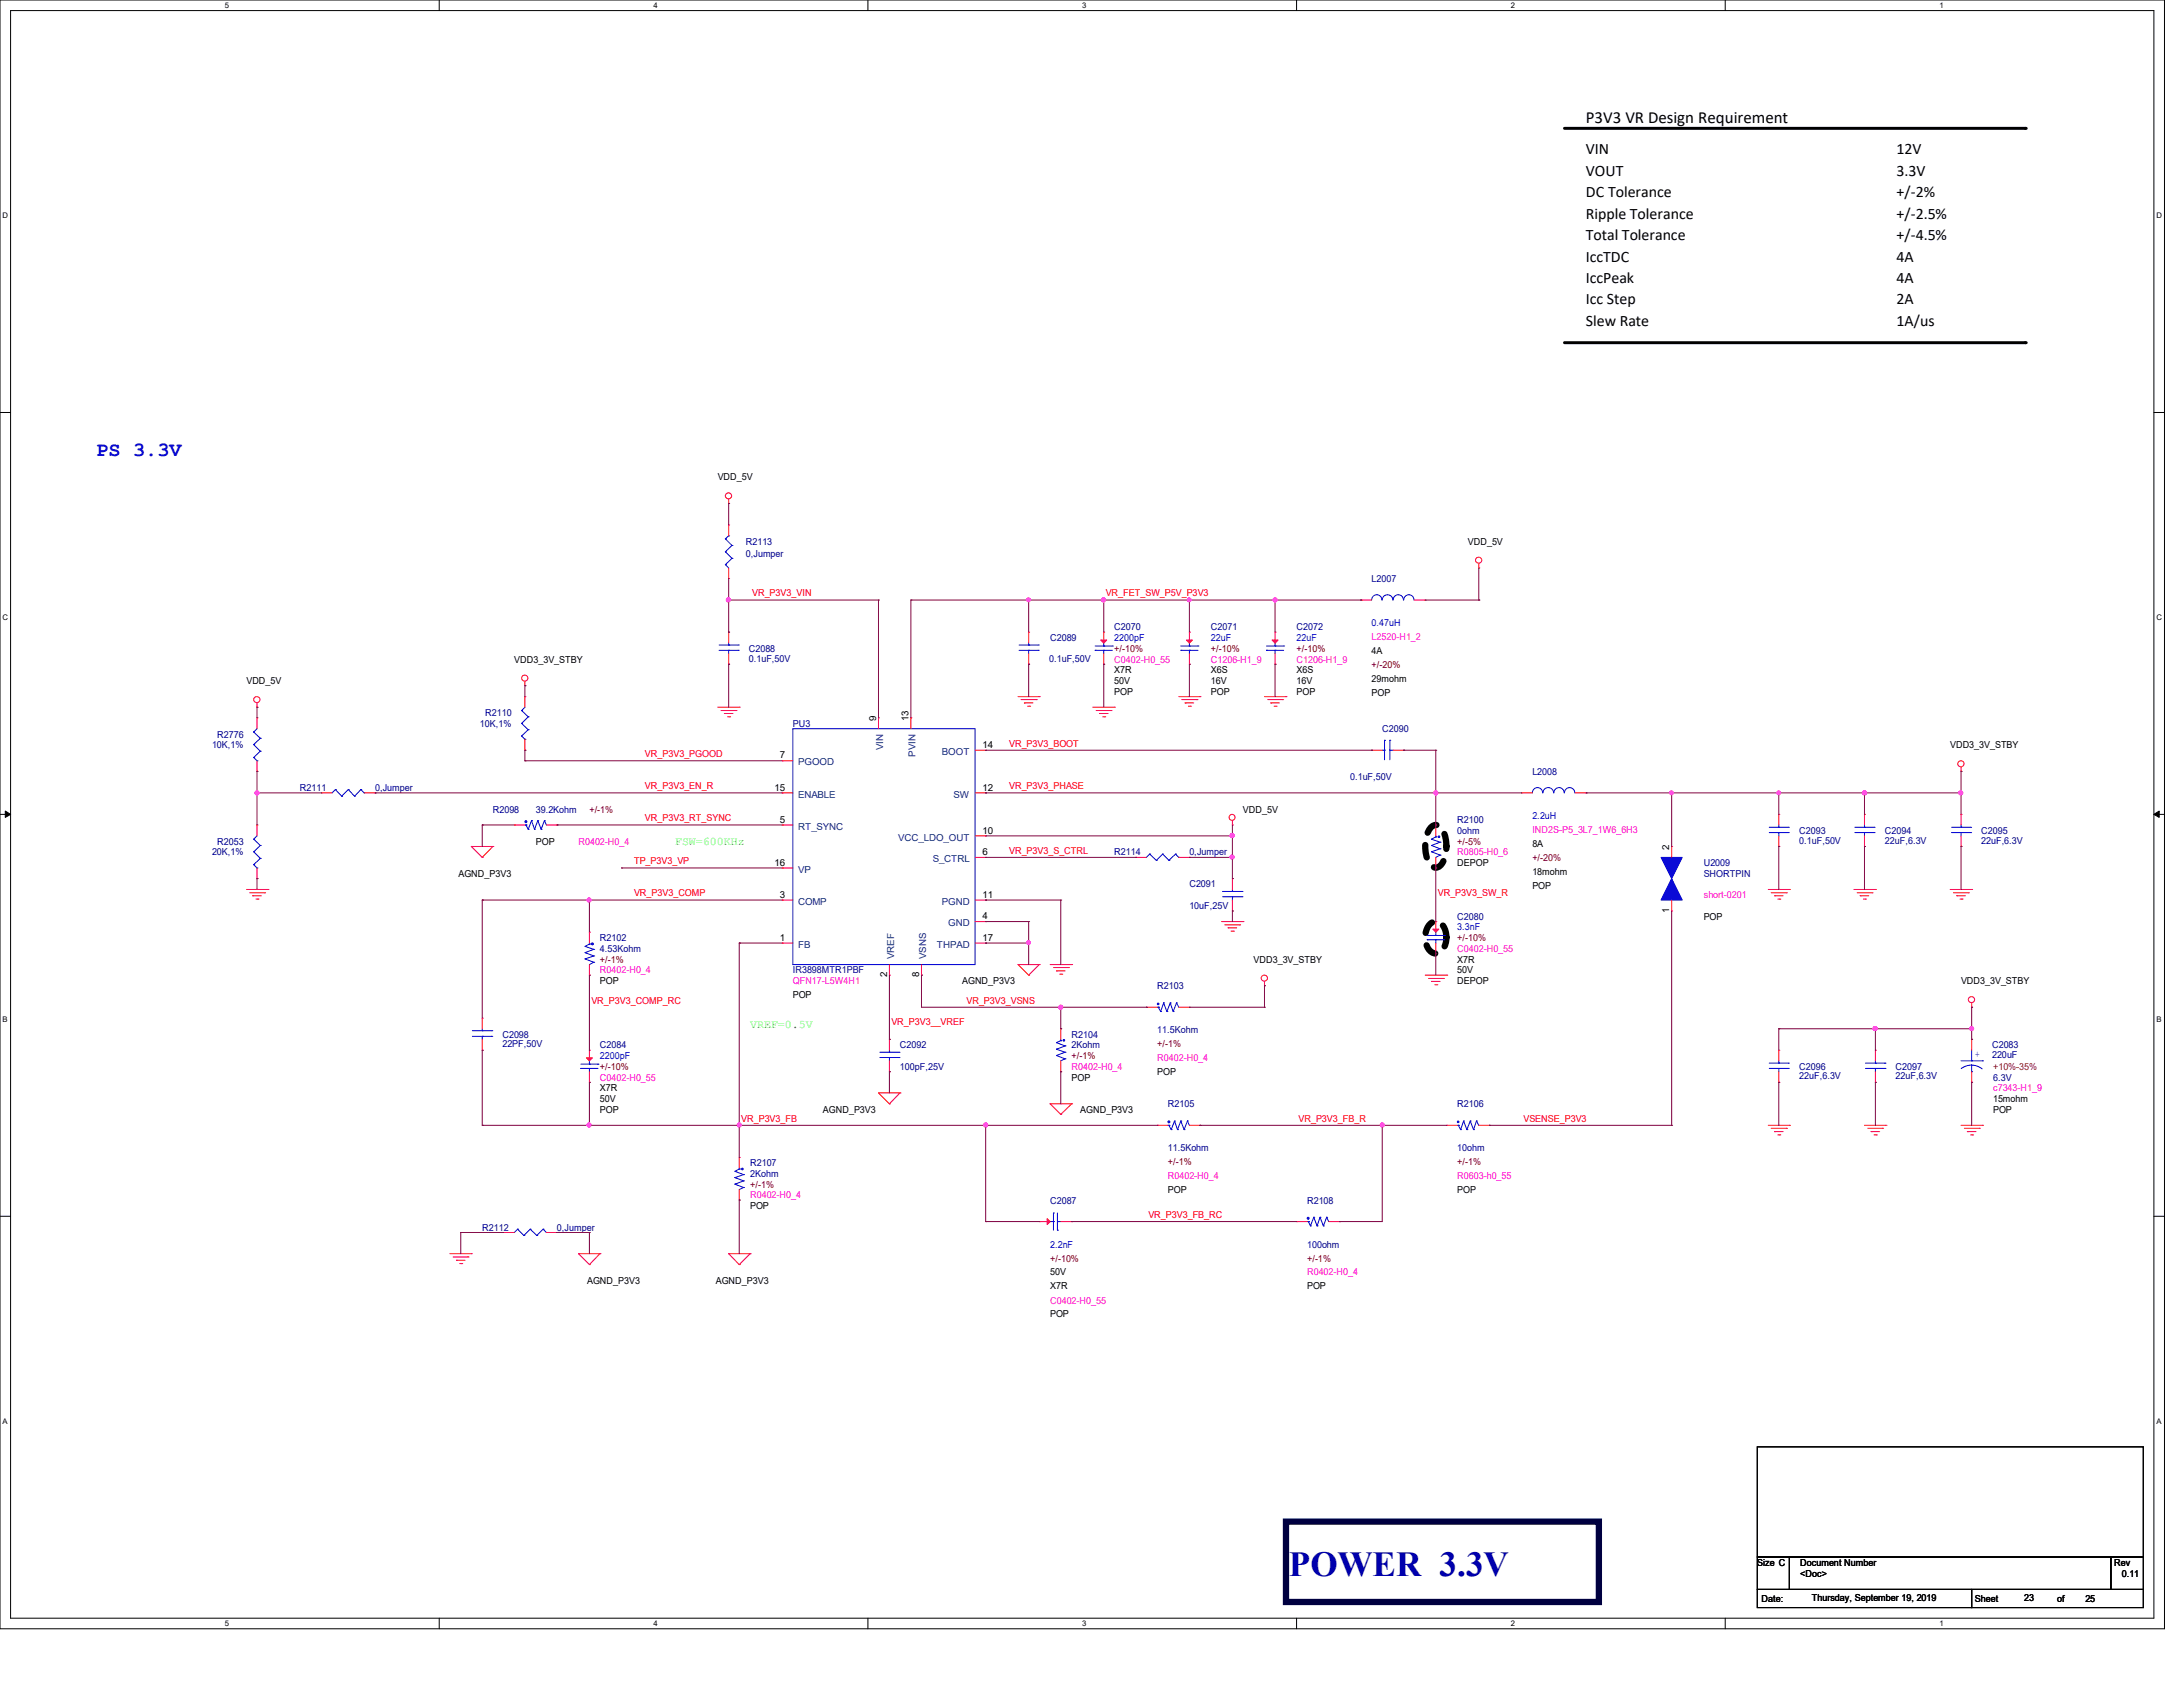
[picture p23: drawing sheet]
<svg xmlns="http://www.w3.org/2000/svg" width="279mm" height="216mm" viewBox="0 0 279 216" stroke-linecap="round" stroke-linejoin="round" font-family="sans-serif">
<defs><g id="words">
<text font-size="4.5" fill="#000080" x="165" y="201.7">POWER 3.3V</text>
<text font-size="2.6" fill="#00f" x="12.3" y="58.3">PS 3.3V</text>
<text font-size="2.2" x="203" y="15.8">P3V3 VR Design Requirement</text>
<g font-size="2">
<text x="203" y="19.8">VIN</text>
<text x="203" y="22.5">VOUT</text>
<text x="242.7" y="22.5">3.3V</text>
<text x="242.7" y="19.8">12V</text>
<text x="203" y="28">Ripple Tolerance</text>
<text x="203" y="25.2">DC Tolerance</text>
<text x="242.7" y="28">+/-2.5%</text>
<text x="242.7" y="25.2">+/-2%</text>
<text x="203" y="30.7">Total Tolerance</text>
<text x="203" y="33.5">IccTDC</text>
<text x="242.7" y="33.5">4A</text>
<text x="242.7" y="30.7">+/-4.5%</text>
<text x="203" y="38.9">Icc Step</text>
<text x="203" y="41.7">Slew Rate</text>
<text x="203" y="36.2">IccPeak</text>
<text x="242.7" y="36.2">4A</text>
<text x="242.7" y="41.7">1A/us</text>
<text x="242.7" y="38.9">2A</text>
</g>
<g font-size="1.5" fill="#0f0">
<text x="86.4" y="108.2">FSW=600KHz</text>
<text x="96" y="131.5">VREF=0.5V</text>
</g>
<g font-size="1.2">
<text x="91.9" y="61.5">VDD_5V</text>
<text x="187.9" y="69.7">VDD_5V</text>
<text x="175.6" y="83.7">4A</text>
<text x="31.5" y="87.5">VDD_5V</text>
<text x="65.8" y="84.8">VDD3_3V_STBY</text>
<text x="142.6" y="87.5">50V</text>
<text x="142.6" y="86.1">X7R</text>
<text x="142.6" y="88.9">POP</text>
<text x="155" y="87.5">16V</text>
<text x="155" y="86.1">X6S</text>
<text x="155" y="88.9">POP</text>
<text x="165.9" y="87.5">16V</text>
<text x="165.9" y="86.1">X6S</text>
<text x="165.9" y="88.9">POP</text>
<text x="175.6" y="87.2">29mohm</text>
<text x="175.6" y="89">POP</text>
<text x="112.1" y="92.3" transform="rotate(-90 112.1 92.3)">9</text>
<text x="116.3" y="92.3" transform="rotate(-90 116.3 92.3)">13</text>
<text x="125.8" y="95.7">14</text>
<text x="249.6" y="95.8">VDD3_3V_STBY</text>
<text x="99.1" y="101.2">15</text>
<text x="99.8" y="97.1">7</text>
<text x="125.8" y="101.2">12</text>
<text x="99.8" y="105.3">5</text>
<text x="125.8" y="106.7">10</text>
<text x="159.1" y="104">VDD_5V</text>
<text x="58.7" y="112.2">AGND_P3V3</text>
<text x="68.6" y="108.1">POP</text>
<text x="99.1" y="110.8">16</text>
<text x="125.8" y="109.4">6</text>
<text x="186.5" y="110.9">DEPOP</text>
<text x="196.1" y="108.4">8A</text>
<text x="196.1" y="112">18mohm</text>
<text x="196.1" y="113.7">POP</text>
<text x="213.7" y="108.7" transform="rotate(-90 213.7 108.7)">2</text>
<text x="99.8" y="114.9">3</text>
<text x="125.8" y="117.6">4</text>
<text x="125.8" y="114.9">11</text>
<text x="213.7" y="116.8" transform="rotate(-90 213.7 116.8)">1</text>
<text x="218.1" y="117.7">POP</text>
<text x="76.8" y="125.9">POP</text>
<text x="99.8" y="120.4">1</text>
<text x="113.5" y="125.1" transform="rotate(-90 113.5 125.1)">2</text>
<text x="117.6" y="125.1" transform="rotate(-90 117.6 125.1)">8</text>
<text x="123.1" y="125.9">AGND_P3V3</text>
<text x="125.8" y="120.4">17</text>
<text x="160.4" y="123.2">VDD3_3V_STBY</text>
<text x="186.5" y="124.6">50V</text>
<text x="186.5" y="123.2">X7R</text>
<text x="186.5" y="125.9">DEPOP</text>
<text x="251" y="125.9">VDD3_3V_STBY</text>
<text x="101.5" y="127.7">POP</text>
<text x="148.1" y="137.6">POP</text>
<text x="76.8" y="141">50V</text>
<text x="76.8" y="139.7">X7R</text>
<text x="76.8" y="142.4">POP</text>
<text x="105.3" y="142.4">AGND_P3V3</text>
<text x="137.2" y="138.3">POP</text>
<text x="138.3" y="142.4">AGND_P3V3</text>
<text x="255.1" y="141">15mohm</text>
<text x="255.1" y="142.4">POP</text>
<text x="96" y="154.7">POP</text>
<text x="149.5" y="152.7">POP</text>
<text x="186.5" y="152.7">POP</text>
<text x="75.1" y="164.3">AGND_P3V3</text>
<text x="91.6" y="164.3">AGND_P3V3</text>
<text x="134.4" y="163.2">50V</text>
<text x="134.4" y="165">X7R</text>
<text x="167.3" y="165">POP</text>
<text x="134.4" y="168.6">POP</text>
<text x="224.9" y="200.4">Size C</text>
<text x="230.4" y="200.4">Document Number</text>
<text x="230.4" y="201.8">&lt;Doc&gt;</text>
<text x="270.6" y="200.4">Rev</text>
<text x="271.6" y="201.8">0.11</text>
<text x="225.5" y="205.1">Date:</text>
<text x="231.9" y="204.9">Thursday, September 19, 2019</text>
<text x="252.8" y="205.1">Sheet</text>
<text x="259.1" y="204.9">23</text>
<text x="263.3" y="205.1">of</text>
<text x="266.9" y="205.1">25</text>
</g>
<g font-size="1.2" fill="#000080">
<text x="95.5" y="69.7">R2113</text>
<text x="95.5" y="71.3">0,Jumper</text>
<text x="175.6" y="74.5">L2007</text>
<text x="95.8" y="83.4">C2088</text>
<text x="134.4" y="82">C2089</text>
<text x="142.6" y="80.7">C2070</text>
<text x="155" y="80.7">C2071</text>
<text x="165.9" y="80.7">C2072</text>
<text x="95.8" y="84.7">0.1uF,50V</text>
<text x="134.3" y="84.7">0.1uF,50V</text>
<text x="27.1" y="95.8">10K,1%</text>
<text x="27.8" y="94.4">R2776</text>
<text x="61.4" y="93">10K,1%</text>
<text x="62.1" y="91.7">R2110</text>
<text x="101.5" y="93">PU3</text>
<text x="176.9" y="93.7">C2090</text>
<text x="38.4" y="101.3">R2111</text>
<text x="48" y="101.3">0,Jumper</text>
<text x="172.8" y="99.9">0.1uF,50V</text>
<text x="196.1" y="99.2">L2008</text>
<text x="63.1" y="104">R2098</text>
<text x="68.6" y="104">39.2Kohm</text>
<text x="186.5" y="105.4">R2100</text>
<text x="186.5" y="106.7">0ohm</text>
<text x="230.3" y="106.7">C2093</text>
<text x="230.3" y="108">0.1uF,50V</text>
<text x="241.3" y="106.7">C2094</text>
<text x="241.3" y="108">22uF,6.3V</text>
<text x="253.6" y="106.7">C2095</text>
<text x="253.6" y="108">22uF,6.3V</text>
<text x="27.1" y="109.5">20K,1%</text>
<text x="27.8" y="108.1">R2053</text>
<text x="142.6" y="109.5">R2114</text>
<text x="152.2" y="113.6">C2091</text>
<text x="152.2" y="109.5">0,Jumper</text>
<text x="218.1" y="110.9">U2009</text>
<text x="218.1" y="112.2">SHORTPIN</text>
<text x="152.2" y="116.3">10uF,25V</text>
<text x="186.5" y="117.7">C2080</text>
<text x="76.8" y="120.4">R2102</text>
<text x="76.8" y="121.8">4.53Kohm</text>
<text x="101.5" y="124.6">IR3898MTR1PBF</text>
<text x="148.1" y="126.6">R2103</text>
<text x="64.3" y="132.8">C2098</text>
<text x="64.3" y="134">22PF,50V</text>
<text x="76.8" y="134.2">C2084</text>
<text x="115.2" y="134.2">C2092</text>
<text x="115.2" y="136.9">100pF,25V</text>
<text x="137.2" y="132.8">R2104</text>
<text x="137.2" y="134.2">2Kohm</text>
<text x="148.1" y="132.2">11.5Kohm</text>
<text x="230.3" y="136.9">C2096</text>
<text x="242.6" y="136.9">C2097</text>
<text x="255" y="134.2">C2083</text>
<text x="255" y="135.4">220uF</text>
<text x="149.5" y="141.7">R2105</text>
<text x="186.5" y="141.7">R2106</text>
<text x="230.3" y="138.1">22uF,6.3V</text>
<text x="242.6" y="138.1">22uF,6.3V</text>
<text x="255.1" y="138.3">6.3V</text>
<text x="96" y="149.3">R2107</text>
<text x="149.5" y="147.3">11.5Kohm</text>
<text x="186.5" y="147.3">10ohm</text>
<text x="96" y="150.6">2Kohm</text>
<text x="134.4" y="154">C2087</text>
<text x="167.3" y="154">R2108</text>
<text x="61.7" y="157.5">R2112</text>
<text x="71.3" y="157.5">0,Jumper</text>
<text x="167.3" y="159.7">100ohm</text>
</g>
<g font-size="1.2" fill="#f00">
<text x="96.3" y="76.3">VR_P3V3_VIN</text>
<text x="141.5" y="76.3">VR_FET_SW_P5V_P3V3</text>
<text x="129.2" y="95.5">VR_P3V3_BOOT</text>
<text x="82.5" y="96.9">VR_P3V3_PGOOD</text>
<text x="82.5" y="101">VR_P3V3_EN_R</text>
<text x="129.2" y="101">VR_P3V3_PHASE</text>
<text x="82.5" y="105.1">VR_P3V3_RT_SYNC</text>
<text x="81.2" y="110.6">TP_P3V3_VP</text>
<text x="129.2" y="109.3">VR_P3V3_S_CTRL</text>
<text x="81.2" y="114.7">VR_P3V3_COMP</text>
<text x="184" y="114.7">VR_P3V3_SW_R</text>
<text x="75.7" y="128.4">VR_P3V3_COMP_RC</text>
<text x="114.1" y="131.2">VR_P3V3__VREF</text>
<text x="123.7" y="128.4">VR_P3V3_VSNS</text>
<text x="94.9" y="143.6">VR_P3V3_FB</text>
<text x="166.2" y="143.6">VR_P3V3_FB_R</text>
<text x="195" y="143.6">VSENSE_P3V3</text>
<text x="147" y="155.9">VR_P3V3_FB_RC</text>
</g>
<g font-size="1.2" fill="#00f">
<text x="142.6" y="82">2200pF</text>
<text x="155" y="82">22uF</text>
<text x="165.9" y="82">22uF</text>
<text x="175.6" y="80.1">0.47uH</text>
<text x="196.1" y="104.8">2.2uH</text>
<text x="186.5" y="119.1">3.3nF</text>
<text x="76.8" y="135.5">2200pF</text>
<text x="252.8" y="135.3">+</text>
<text x="134.4" y="159.7">2.2nF</text>
</g>
<g font-size="1.2" fill="#800000">
<text x="142.6" y="83.4">+/-10%</text>
<text x="155" y="83.4">+/-10%</text>
<text x="165.9" y="83.4">+/-10%</text>
<text x="175.6" y="85.5">+/-20%</text>
<text x="75.4" y="104">+/-1%</text>
<text x="186.5" y="108.1">+/-5%</text>
<text x="196.1" y="110.2">+/-20%</text>
<text x="76.8" y="123.2">+/-1%</text>
<text x="186.5" y="120.4">+/-10%</text>
<text x="76.8" y="136.9">+/-10%</text>
<text x="137.2" y="135.5">+/-1%</text>
<text x="148.1" y="134">+/-1%</text>
<text x="149.5" y="149.1">+/-1%</text>
<text x="186.5" y="149.1">+/-1%</text>
<text x="96" y="152">+/-1%</text>
<text x="134.4" y="161.5">+/-10%</text>
<text x="167.3" y="161.5">+/-1%</text>
</g>
<g font-size="1.2" fill="#f0f">
<text x="175.6" y="81.9">L2520-H1_2</text>
<text x="142.6" y="84.8">C0402-H0_55</text>
<text x="155" y="84.8">C1206-H1_9</text>
<text x="165.9" y="84.8">C1206-H1_9</text>
<text x="196.1" y="106.6">IND2S-P5_3L7_1W6_6H3</text>
<text x="74" y="108.1">R0402-H0_4</text>
<text x="186.5" y="109.5">R0805-H0_6</text>
<text x="218.1" y="115">short-0201</text>
<text x="76.8" y="124.6">R0402-H0_4</text>
<text x="101.5" y="125.9">QFN17-L5W4H1</text>
<text x="186.5" y="121.8">C0402-H0_55</text>
<text x="137.2" y="136.9">R0402-H0_4</text>
<text x="148.1" y="135.8">R0402-H0_4</text>
<text x="76.8" y="138.3">C0402-H0_55</text>
<text x="255.1" y="139.7">c7343-H1_9</text>
<text x="96" y="153.4">R0402-H0_4</text>
<text x="149.5" y="150.9">R0402-H0_4</text>
<text x="186.5" y="150.9">R0603-h0_55</text>
<text x="134.4" y="166.8">C0402-H0_55</text>
<text x="167.3" y="163.2">R0402-H0_4</text>
</g>
<g font-size="1.2" fill="#004080">
<text x="102.1" y="98">PGOOD</text>
<text x="113" y="96" transform="rotate(-90 113 96)">VIN</text>
<text x="117.2" y="96.9" transform="rotate(-90 117.2 96.9)">PVIN</text>
<text x="120.6" y="96.6">BOOT</text>
<text x="102.1" y="106.2">RT_SYNC</text>
<text x="102.1" y="102.1">ENABLE</text>
<text x="115" y="107.6">VCC_LDO_OUT</text>
<text x="122" y="102.1">SW</text>
<text x="102.1" y="111.7">VP</text>
<text x="119.4" y="110.3">S_CTRL</text>
<text x="102.1" y="115.8">COMP</text>
<text x="120.6" y="115.8">PGND</text>
<text x="121.4" y="118.5">GND</text>
<text x="102.1" y="121.3">FB</text>
<text x="114.4" y="122.8" transform="rotate(-90 114.4 122.8)">VREF</text>
<text x="118.5" y="122.8" transform="rotate(-90 118.5 122.8)">VSNS</text>
<text x="119.9" y="121.3">THPAD</text>
</g>
<text font-size="1.2" fill="#804000" x="255.1" y="136.9">+10%-35%</text>
<g font-size="1">
<text x="28.8" y="1">5</text>
<text x="83.7" y="1">4</text>
<text x="138.5" y="1">3</text>
<text x="193.4" y="1">2</text>
<text x="248.2" y="1">1</text>
<text x=".3" y="27.9">D</text>
<text x="276" y="27.9">D</text>
<text x=".3" y="79.4">C</text>
<text x="276" y="79.4">C</text>
<text x=".3" y="130.8">B</text>
<text x="276" y="130.8">B</text>
<text x=".3" y="182.2">A</text>
<text x="276" y="182.2">A</text>
<text x="28.8" y="208.1">5</text>
<text x="83.7" y="208.1">4</text>
<text x="138.5" y="208.1">3</text>
<text x="193.4" y="208.1">2</text>
<text x="248.2" y="208.1">1</text>
</g>
</g></defs>
<path d="M0 0h277v208.4h-277zM1.4 1.4h274.3v205.7h-274.3z" fill="none" stroke="#000" stroke-width=".13"/>
<g fill="#fff">
<path d="M28.8 .1h.5v1.1h-.5z"/>
<path d="M28.8 207.2h.5v1.1h-.5z"/>
</g>
<path d="M56.2 0v1.4M56.2 207.1v1.3" fill="none" stroke="#000" stroke-width=".13"/>
<g fill="#fff">
<path d="M83.7 .1h.5v1.1h-.5z"/>
<path d="M83.7 207.2h.5v1.1h-.5z"/>
</g>
<path d="M111.1 0v1.4M111.1 207.1v1.3" fill="none" stroke="#000" stroke-width=".13"/>
<g fill="#fff">
<path d="M138.5 .1h.6v1.1h-.6z"/>
<path d="M138.5 207.2h.6v1.1h-.6z"/>
</g>
<path d="M165.9 0v1.4M165.9 207.1v1.3" fill="none" stroke="#000" stroke-width=".13"/>
<g fill="#fff">
<path d="M193.4 .1h.5v1.1h-.5z"/>
<path d="M193.4 207.2h.5v1.1h-.5z"/>
</g>
<path d="M220.8 0v1.4M220.8 207.1v1.3" fill="none" stroke="#000" stroke-width=".13"/>
<g fill="#fff">
<path d="M248.2 .1h.6v1.1h-.6z"/>
<path d="M248.2 207.2h.6v1.1h-.6z"/>
<path d="M.3 27.1h.8v1.1h-.8z"/>
<path d="M276 27.1h.7v1.1h-.7z"/>
<path d="M.3 78.5h.8v1.1h-.8z"/>
<path d="M276 78.5h.7v1.1h-.7z"/>
</g>
<path d="M0 52.8h1.4M275.7 52.8h1.3" fill="none" stroke="#000" stroke-width=".13"/>
<g fill="#fff">
<path d="M.3 129.9h.7v1.1h-.7z"/>
<path d="M276 129.9h.6v1.1h-.6z"/>
</g>
<path d="M0 104.2h1.4M275.7 104.2h1.3" fill="none" stroke="#000" stroke-width=".13"/>
<path d="M.7 103.8l.7 .4-.7 .4zM275.7 104.2l.7-.4v.8z" fill="#000" stroke="#000" stroke-width=".13"/>
<g fill="#fff">
<path d="M.3 181.4h.7v1.1h-.7z"/>
<path d="M276 181.4h.6v1.1h-.6z"/>
</g>
<path d="M0 155.7h1.4M275.7 155.7h1.3M224.9 185.2h49.4v14.1h-49.4zM224.9 199.3h4.1v4.1h-4.1zM229 199.3h41.2v4.1h-41.2zM270.2 199.3h4.1v4.1h-4.1zM224.9 203.4h27.4v2.3h-27.4zM252.3 203.4h22v2.3h-22z" fill="none" stroke="#000" stroke-width=".13"/>
<path d="M164.6 194.7h40v10.3h-40z" fill="none" stroke="#000040" stroke-width=".8"/>
<path d="M200.2 16.4h59M200.2 43.9h59" fill="none" stroke="#000" stroke-width=".38"/>
<g fill="#000">
<circle cx="259.2" cy="16.4" r=".19"/>
<circle cx="259.2" cy="43.9" r=".19"/>
</g>
<path d="M183.1 106a.81 .81 0 0 1 1.4 0 4.5 4.5 0 0 1 0 4.7 .81 .81 0 0 1-1.4 0 4.5 4.5 0 0 1 0-4.7zM183.1 118.2a1.14 1.14 0 0 1 1.8 .7 2.52 2.52 0 0 1-.8 3.1 1.18 1.18 0 0 1-1.5-1 2.7 2.7 0 0 1 .5-2.8z" fill="none" stroke="#000" stroke-width=".8" stroke-dasharray="1.6 1.6"/>
<g fill="none" stroke="#f00" stroke-width=".13">
<path d="M93.3 64.4h.1M93.3 74h.1M93.3 67.2h.1M93.3 63.9v.5M93.3 67.2v1.4M93.3 72.7v1.3M174.2 76.8h.1M174.2 76.8h1.4M181 76.8h1.4M182.4 76.8h.1M189.3 72.7h.1M189.3 72.1v.6"/>
<path d="M32.9 90.5h.1M32.9 91.9h.1M32.9 98.7h.1M32.9 90v.5M32.9 91.9v1.4M32.9 97.4v1.3M67.2 87.8h.1M67.2 89.2h.1M67.2 96h.1M67.2 87.2v.6M67.2 89.2v1.3M67.2 94.6v1.4"/>
<path d="M91.9 90.5h2.7M92.3 90.9h1.9M92.7 91.3h.1M92.7 91.3h1.1M93.1 91.7h.3M93.3 80.9h.1M93.3 85h.1M93.3 80.9v1.4M93.3 83.7v1.3M93.4 91.7h.1M94.2 90.9h.1M94.6 90.5h.1"/>
<path d="M100.1 97.4h.1M100.1 97.4h1.4M112.4 91.9h.1M112.4 91.9v1.4M116.6 91.9h.1M116.6 91.9v1.4M124.8 96h1.4M126.2 96h.1M130.3 89.2h2.7M130.7 89.5h1.9M131.1 90h.1M131.1 90h1.1"/>
<path d="M131.5 90.4h.3M131.7 80.9h.1M131.7 85h.1M131.7 80.9v1.4M131.7 83.7v1.3M131.8 90.4h.1M132.6 89.5h.1M133 89.2h.1M139.9 90.5h2.7M140.3 90.9h1.9M140.7 91.3h.1M140.7 91.3h1.1"/>
<path d="M141.1 91.7h.3M141.3 80.9h.1M141.3 85h.1M141.3 80.9v1.4M141.3 83.7v1.3M141.4 91.7h.1M142.2 90.9h.1M142.6 90.5h.1M150.9 89.2h2.7M151.3 89.5h1.9M151.7 90h.1M151.7 90h1.1"/>
<path d="M152.1 90.4h.3M152.2 80.9h.1M152.2 85h.1M152.2 80.9v1.4M152.2 83.7v1.3M152.4 90.4h.1M153.2 89.5h.1M153.6 89.2h.1M161.8 89.2h2.8M162.3 89.5h1.9M162.6 90h.1M162.6 90h1.1"/>
<path d="M163.1 90.4h.2M163.2 80.9h.1M163.2 85h.1M163.2 80.9v1.4M163.2 83.7v1.3M163.3 90.4h.1M164.2 89.5h.1M164.6 89.2h.1M175.6 96h.1M175.6 96h1.3M178.3 96h1.4M179.7 96h.1"/>
<path d="M251 98.7h.1M251 98.2v.5M31.5 113.8h2.8M32 114.3h1.9M32.3 114.6h.1M32.3 114.6h1.1M32.8 115.1h.2M32.9 105.6h.1M32.9 112.4h.1M32.9 105.6v1.4M32.9 111.1v1.3M33 115.1h.1"/>
<path d="M33.9 114.3h.1M34.3 113.8h.1M41.1 101.5h.1M41.1 101.5h1.4M46.6 101.5h1.4M48 101.5h.1M60.3 108.3h.1M60.3 108.3h2.8M60.3 108.3l1.4 1.4M61.7 109.7h.1M63.1 108.3h.1M63.1 108.3l-1.4 1.4"/>
<path d="M65.8 105.6h.1M65.8 105.6h1.4M69.9 105.6h1.4M71.3 105.6h.1M75.4 119.3h.1M75.4 119.3v1.4M100.1 105.6h.1M100.1 101.5h.1M100.1 115.2h.1M100.1 111.1h.1M100.1 101.5h1.4M100.1 105.6h1.4"/>
<path d="M100.1 115.2h1.4M100.1 111.1h1.4M124.8 117.9h1.4M124.8 101.5h1.4M124.8 107h1.4M124.8 109.7h1.4M124.8 115.2h1.4M126.2 101.5h.1M126.2 107h.1M126.2 109.7h.1M126.2 117.9h.1M126.2 115.2h.1"/>
<path d="M145.4 109.7h.1M145.4 109.7h1.3M150.9 109.7h1.3M152.2 109.7h.1M156.3 117.9h2.8M156.8 118.4h1.9M157.2 118.7h.1M157.2 118.7h1.1M157.6 119.2h.3M157.7 105.6h.1M157.7 112.4h.1M157.7 116.6h.1"/>
<path d="M157.7 105v.6M157.7 112.4v1.4M157.7 115.2v1.4M157.9 119.2h.1M158.7 118.4h.1M159.1 117.9h.1M183.8 105.6h.1M183.8 111.1h.1M183.8 117.9h.1M183.8 105.6v1.4M183.8 109.7v1.4M183.8 117.9v1.4"/>
<path d="M194.7 101.5h.1M194.7 101.5h1.4M201.6 101.5h1.4M203 101.5h.1M214 116.6h.1M214 108.3h.1M214 108.3v1.4M214 115.2v1.4M226.3 113.8h2.7M226.7 114.3h1.9M227.1 114.6h.1M227.1 114.6h1.1"/>
<path d="M227.5 115.1h.3M227.7 104.2h.1M227.7 108.3h.1M227.7 104.2v1.4M227.7 107v1.3M227.8 115.1h.1M228.6 114.3h.1M229 113.8h.1M237.3 113.8h2.7M237.7 114.3h1.9M238.1 114.6h.1M238.1 114.6h1.1"/>
<path d="M238.5 115.1h.3M238.6 104.2h.1M238.6 108.3h.1M238.6 104.2v1.4M238.6 107v1.3M238.8 115.1h.1M239.6 114.3h.1M240 113.8h.1M249.6 113.8h2.7M250 114.3h1.9M250.4 114.6h.1M250.4 114.6h1.1"/>
<path d="M250.9 115.1h.2M251 104.2h.1M251 108.3h.1M251 104.2v1.4M251 107v1.3M251.1 115.1h.1M251.9 114.3h.1M252.3 113.8h.1M61.7 130.3h.1M61.7 134.4h.1M61.7 130.3v1.4M61.7 133v1.4"/>
<path d="M75.4 134.4h.1M75.4 138.5h.1M75.4 124.8h.1M75.4 123.4v1.4M75.4 134.4v1.4M75.4 137.2v1.3M100.1 120.7h.1M100.1 120.7h1.4M112.4 139.9h.1M112.4 139.9h2.8M112.4 139.9l1.4 1.4M113.8 124.8h.1"/>
<path d="M113.8 133h.1M113.8 137.2h.1M113.8 123.4v1.4M113.8 133v1.4M113.8 135.8v1.4M115.2 139.9h.1M115.2 139.9l-1.4 1.4M117.9 124.8h.1M117.9 123.4v1.4M124.8 120.7h1.4M126.2 120.7h.1M130.3 123.4h.1"/>
<path d="M130.3 123.4h2.7M130.3 123.4l1.4 1.4M131.7 124.8h.1M133 123.4h.1M133 123.4l-1.3 1.4M134.4 123.4h2.8M134.8 123.8h1.9M135.2 124.2h.1M135.2 124.2h1.1M135.6 124.7h.3M135.8 131.7h.1M135.8 137.2h.1"/>
<path d="M135.8 131.7v1.3M135.8 135.8v1.4M135.9 124.7h.1M136.7 123.8h.1M137.2 123.4h.1M146.7 128.9h.1M146.7 128.9h1.4M150.9 128.9h1.3M152.2 128.9h.1M161.8 126.2h.1M161.8 125.6v.6M182.4 124.8h2.8"/>
<path d="M182.8 125.2h1.9M183.2 125.6h.1M183.2 125.6h1.1M183.6 126h.3M183.8 122h.1M183.8 120.7v1.3M183.9 126h.1M184.7 125.2h.1M185.2 124.8h.1M227.7 134.4h.1M227.7 138.5h.1M227.7 134.4v1.4"/>
<path d="M227.7 137.2v1.3M240 134.4h.1M240 138.5h.1M240 134.4v1.4M240 137.2v1.3M252.3 128.9h.1M252.3 133h.1M252.3 138.5h.1M252.3 128.4v.5M252.3 133v1.4M252.3 137.2v1.3M64.4 157.7h.1"/>
<path d="M64.4 157.7h1.4M69.9 157.7h1.4M71.3 157.7h.1M94.6 148.1h.1M94.6 153.6h.1M94.6 148.1v1.4M94.6 152.2v1.4M113.8 141.3h.1M133 156.3h.1M133 156.3h1.4M134.4 141.3h.1M134.4 141.3h2.8"/>
<path d="M134.4 141.3l1.4 1.3M135.8 142.6h.1M135.8 156.3h1.4M137.2 141.3h.1M137.2 156.3h.1M137.2 141.3l-1.4 1.3M148.1 144h.1M148.1 144h1.4M152.2 144h1.4M153.6 144h.1M165.9 156.3h.1M165.9 156.3h1.4"/>
<path d="M170.1 156.3h1.3M171.4 156.3h.1M185.2 144h.1M185.2 144h1.3M189.3 144h1.3M190.6 144h.1M226.3 144h2.7M226.7 144.4h1.9M227.1 144.8h.1M227.1 144.8h1.1M227.5 145.2h.3M227.8 145.2h.1"/>
<path d="M228.6 144.4h.1M229 144h.1M238.6 144h2.8M239.1 144.4h1.9M239.5 144.8h.1M239.5 144.8h1.1M239.9 145.2h.3M240.2 145.2h.1M241 144.4h.1M241.4 144h.1M251 144h2.7M251.4 144.4h1.9"/>
<path d="M251.8 144.8h.1M251.8 144.8h1.1M252.2 145.2h.3M252.5 145.2h.1M253.3 144.4h.1M253.7 144h.1M57.6 160.4h2.7M58 160.9h1.9M58.4 161.3h.1M58.4 161.3h1.1M58.8 161.7h.3M59.1 161.7h.1"/>
<path d="M59.9 160.9h.1M60.3 160.4h.1M74 160.4h.1M74 160.4h2.8M74 160.4l1.4 1.4M75.4 161.8h.1M76.8 160.4h.1M76.8 160.4l-1.4 1.4M93.3 160.4h.1M93.3 160.4h2.7M93.3 160.4l1.3 1.4M94.6 161.8h.1"/>
<path d="M96 160.4h.1M96 160.4l-1.4 1.4"/>
<circle cx="93.2" cy="63.5" r=".39"/>
<circle cx="189.3" cy="71.7" r=".39"/>
<circle cx="32.9" cy="89.5" r=".39"/>
<circle cx="67.2" cy="86.8" r=".39"/>
<circle cx="251" cy="97.7" r=".39"/>
<circle cx="157.7" cy="104.6" r=".38"/>
<circle cx="161.8" cy="125.2" r=".39"/>
<circle cx="252.3" cy="127.9" r=".39"/>
</g>
<g fill="none" stroke="#00f" stroke-width=".13">
<path d="M92.8 72.3h.1M92.8 70.6h.1M92.8 69h.1M92.8 72.3l.5 .4M92.8 70.6l.9 .9M92.8 69l.9 .8M93.3 68.6h.1M93.3 68.6l-.5 .4M93.7 71.5h.1M93.7 69.8h.1M93.7 71.5l-.9 .8M93.7 69.8l-.9 .8"/>
<path d="M176.9 76.8a.66 .66 0 0 0-.7-.7 .66 .66 0 0 0-.6 .7M178.3 76.8a.68 .68 0 0 0-.7-.7 .68 .68 0 0 0-.7 .7M179.6 76.8a.66 .66 0 0 0-.6-.7 .66 .66 0 0 0-.7 .7M181 76.8a.66 .66 0 0 0-.7-.7 .66 .66 0 0 0-.6 .7M32.5 93.7h.1M32.5 95.3h.1M32.5 96.9h.1M32.5 93.7l.8 .8M32.5 95.3l.8 .8M32.5 96.9l.4 .5M32.9 97.4h.1M32.9 93.3l-.4 .4"/>
<path d="M33.3 94.5h.1M33.3 96.1h.1M33.3 94.5l-.8 .8M33.3 96.1l-.8 .8M66.8 90.9h.1M66.8 92.6h.1M66.8 94.2h.1M66.8 90.9l.8 .8M66.8 92.6l.8 .8M66.8 94.2l.4 .4M67.2 94.6h.1M67.2 90.5l-.4 .4"/>
<path d="M67.6 91.7h.1M67.6 93.4h.1M67.6 91.7l-.8 .9M67.6 93.4l-.8 .8M92 83.2h2.5M92 82.5h2.5M93.3 82.5h.1M93.3 83.2h.1M93.3 82.3v.2M93.3 83.2v.5M94.5 83.2h.1M94.5 82.5h.1"/>
<path d="M101.5 93.3h23.3v30.1h-23.3zM130.4 83.2h2.5M130.4 82.5h2.5M131.7 82.5h.1M131.7 83.2h.1M131.7 82.3v.2M131.7 83.2v.5M132.9 83.2h.1M132.9 82.5h.1M140.2 83.2h.1M140.2 82.7h2.2M140.2 83.2h2.2"/>
<path d="M141.3 82.7h.1M141.3 83.2h.1M141.3 82.3v.4M141.3 83.2v.5M142.4 82.7h.1M151.1 83.2h.1M151.1 82.7h2.2M151.1 83.2h2.2M152.2 82.7h.1M152.2 83.2h.1M152.2 82.3v.4M152.2 83.2v.5"/>
<path d="M153.3 82.7h.1M162.1 83.2h.1M162.1 82.7h2.2M162.1 83.2h2.2M163.2 82.7h.1M163.2 83.2h.1M163.2 82.3v.4M163.2 83.2v.5M164.3 82.7h.1M176.9 96h.3M177.2 96h.1M177.2 94.7h.1"/>
<path d="M177.2 94.7v2.5M177.9 94.7h.1M177.9 96h.1M177.9 96h.4M177.9 94.7v2.5M32.5 107.4h.1M32.5 109h.1M32.5 110.7h.1M32.5 107.4l.8 .8M32.5 109l.8 .9M32.5 110.7l.4 .4M32.9 111.1h.1"/>
<path d="M32.9 107l-.4 .4M33.3 108.2h.1M33.3 109.9h.1M33.3 108.2l-.8 .8M33.3 109.9l-.8 .8M42.9 101h.1M42.9 101l-.4 .5M42.9 101l.8 .9M43.7 101.9h.1M44.6 101h.1M44.6 101l-.9 .9M44.6 101l.8 .9"/>
<path d="M45.4 101.9h.1M46.2 101h.1M46.2 101l-.8 .9M46.2 101l.4 .5M46.6 101.5h.1M67.2 105.6h.1M67.3 105.6h.1M67.3 105.6l.3 .5M67.6 106.1h.1M68 105h.1M68 105l.4 1.1M68 105l-.4 1.1"/>
<path d="M68.4 106.1h.1M68.8 105h.1M68.8 105l.5 1.1M68.8 105l-.4 1.1M69.3 106.1h.1M69.7 105h.1M69.7 105l.2 .6M69.7 105l-.4 1.1M147.2 109.3h.1M147.2 109.3l-.5 .4M147.2 109.3l.8 .8M148 110.1h.1"/>
<path d="M148.8 109.3h.1M148.8 109.3l-.8 .8M148.8 109.3l.8 .8M149.6 110.1h.1M150.5 109.3h.1M150.5 109.3l-.9 .8M150.5 109.3l.4 .4M150.9 109.7h.1M156.5 114.8h2.5M156.5 114.1h2.5M157.7 114.1h.1M157.7 114.8h.1"/>
<path d="M157.7 113.8v.3M157.7 114.8v.4M159 114.8h.1M159 114.1h.1M182.7 119.7h2.2M183.2 109h.1M183.2 108.2h.1M183.2 107.4h.1M183.2 109l1.1 .4M183.2 108.2l1.1 .4M183.2 107.4l1.1 .4M183.8 107.1h.1"/>
<path d="M183.8 119.7h.1M183.8 107v.1M183.8 119.3v.4M183.8 107.1l-.6 .3M184.3 109.4h.1M184.3 108.6h.1M184.3 107.8h.1M184.3 109.4l-.5 .3M184.3 108.6l-1.1 .4M184.3 107.8l-1.1 .4M184.9 119.7h.1M197.4 101.5a.66 .66 0 0 0-.6-.7 .66 .66 0 0 0-.7 .7"/>
<path d="M198.8 101.5a.68 .68 0 0 0-.6-.7 .68 .68 0 0 0-.7 .7M200.2 101.5a.66 .66 0 0 0-.7-.7 .66 .66 0 0 0-.6 .7M201.5 101.5a.66 .66 0 0 0-.6-.7 .66 .66 0 0 0-.7 .7M226.4 106.6h2.5M226.4 105.9h2.5M227.7 105.9h.1M227.7 106.6h.1M227.7 105.6v.3M227.7 106.6v.4M228.9 106.6h.1M228.9 105.9h.1M237.4 106.6h2.5"/>
<path d="M237.4 105.9h2.5M238.6 105.9h.1M238.6 106.6h.1M238.6 105.6v.3M238.6 106.6v.4M239.9 106.6h.1M239.9 105.9h.1M249.8 106.6h2.4M249.8 105.9h2.4M251 105.9h.1M251 106.6h.1M251 105.6v.3"/>
<path d="M251 106.6v.4M252.2 106.6h.1M252.2 105.9h.1M60.5 132.6h2.4M60.5 131.9h2.4M61.7 131.9h.1M61.7 132.6h.1M61.7 131.7v.2M61.7 132.6v.4M62.9 132.6h.1M62.9 131.9h.1M74.3 136.7h.1"/>
<path d="M74.3 136.2h2.2M74.3 136.7h2.2M74.9 122.7h.1M74.9 121.9h.1M74.9 121.1h.1M74.9 122.7l1.1 .4M74.9 121.9l1.1 .4M74.9 121.1l1.1 .4M75.4 136.2h.1M75.4 136.7h.1M75.4 120.8h.1M75.4 120.7v.1"/>
<path d="M75.4 135.8v.4M75.4 136.7v.5M75.4 120.8l-.5 .3M76 123.1h.1M76 122.3h.1M76 121.5h.1M76 123.1l-.6 .3M76 122.3l-1.1 .4M76 121.5l-1.1 .4M76.5 136.2h.1M112.6 135.3h2.5M112.6 134.7h2.5"/>
<path d="M113.8 134.7h.1M113.8 135.3h.1M113.8 134.4v.3M113.8 135.3v.5M115.1 135.3h.1M115.1 134.7h.1M135.2 135.1h.1M135.2 134.3h.1M135.2 133.4h.1M135.2 135.1l1.1 .4M135.2 134.3l1.1 .4M135.2 133.4l1.1 .5"/>
<path d="M135.8 133.2h.1M135.8 133.2l-.6 .2M135.8 133v.2M136.3 135.5h.1M136.3 134.7h.1M136.3 133.9h.1M136.3 135.5l-.5 .3M136.3 134.7l-1.1 .4M136.3 133.9l-1.1 .4M148.1 128.9h.2M148.3 128.9h.1M148.3 128.9l.2 .6"/>
<path d="M148.5 129.5h.1M148.9 128.4h.1M148.9 128.4l.5 1.1M148.9 128.4l-.4 1.1M149.4 129.5h.1M149.8 128.4h.1M149.8 128.4l.4 1.1M149.8 128.4l-.4 1.1M150.2 129.5h.1M150.6 128.4h.1M150.6 128.4l.3 .5M150.6 128.4l-.4 1.1"/>
<path d="M182.7 120.3h.1M182.7 120.3h2.2M183.8 120.3h.1M183.8 120.3v.4M226.4 136.7h2.5M226.4 136.1h2.5M227.7 136.1h.1M227.7 136.7h.1M227.7 135.8v.3M227.7 136.7v.5M228.9 136.7h.1M228.9 136.1h.1"/>
<path d="M238.8 136.7h2.5M238.8 136.1h2.5M240 136.1h.1M240 136.7h.1M240 135.8v.3M240 136.7v.5M241.3 136.7h.1M241.3 136.1h.1M251 135.8h2.7M252.3 135.8h.1M252.3 136.3a2.17 2.17 0 0 1 1.4 .5M252.3 136.3a2.17 2.17 0 0 0-1.3 .5"/>
<path d="M252.3 137.2h.1M252.3 134.4v1.4M252.3 136.3v.9M253.7 135.8h.1M66.3 157.3h.1M66.3 157.3l-.5 .4M66.3 157.3l.8 .8M67.1 158.1h.1M67.9 157.3h.1M67.9 157.3l-.8 .8M67.9 157.3l.8 .8M68.7 158.1h.1"/>
<path d="M69.5 157.3h.1M69.5 157.3l-.8 .8M69.5 157.3l.4 .4M69.9 157.7h.1M94.1 151.6h.1M94.1 150.7h.1M94.1 149.9h.1M94.1 151.6l1.1 .4M94.1 150.7l1.1 .4M94.1 149.9l1.1 .4M94.6 149.6h.1M94.6 149.5v.1"/>
<path d="M94.6 149.6l-.5 .3M95.2 152h.1M95.2 151.1h.1M95.2 150.3h.1M95.2 152l-.6 .2M95.2 151.1l-1.1 .5M95.2 150.3l-1.1 .4M134.4 156.3h.4M134.8 156.3h.1M134.8 155.2h.1M134.8 155.2v2.2M135.3 156.3h.1"/>
<path d="M135.3 157.4h.1M135.3 156.3h.5M135.3 155.2v2.2M149.5 144h.1M149.6 144h.1M149.6 144l.3 .6M149.9 144.6h.1M150.3 143.5h.1M150.3 143.5l.4 1.1M150.3 143.5l-.4 1.1M150.7 144.6h.1M151.1 143.5h.1"/>
<path d="M151.1 143.5l.5 1.1M151.1 143.5l-.4 1.1M151.6 144.6h.1M152 143.5h.1M152 143.5l.2 .5M152 143.5l-.4 1.1M167.3 156.3h.2M167.5 156.3h.1M167.5 156.3l.2 .6M167.7 156.9h.1M168.1 155.8h.1M168.1 155.8l.5 1.1"/>
<path d="M168.1 155.8l-.4 1.1M168.6 156.9h.1M169 155.8h.1M169 155.8l.4 1.1M169 155.8l-.4 1.1M169.4 156.9h.1M169.8 155.8h.1M169.8 155.8l.3 .5M169.8 155.8l-.4 1.1M186.5 144h.1M186.6 144h.1M186.6 144l.3 .6"/>
<path d="M186.9 144.6h.1M187.3 143.5h.1M187.3 143.5l.4 1.1M187.3 143.5l-.4 1.1M187.7 144.6h.1M188.2 143.5h.1M188.2 143.5l.4 1.1M188.2 143.5l-.5 1.1M188.6 144.6h.1M189 143.5h.1M189 143.5l.3 .5M189 143.5l-.4 1.1"/>
</g>
<g fill="#f00" stroke="#f00" stroke-width=".13">
<path d="M151.8 81.9h.8l-.4 .4z"/>
<path d="M75.1 135.4h.7l-.4 .4z"/>
<path d="M162.8 81.9h.8l-.4 .4z"/>
<path d="M183.4 118.9h.7l-.3 .4z"/>
<path d="M134 156l.4 .3-.4 .4z"/>
<path d="M140.9 81.9h.7l-.3 .4z"/>
</g>
<g fill="#00f" stroke="#00f" stroke-width=".13">
<path d="M214 112.4l1.3 2.8h-2.7z" fill-rule="evenodd"/>
<path d="M212.6 109.7h2.7l-1.3 2.7z" fill-rule="evenodd"/>
<circle cx="148.2" cy="128.5" r=".11"/>
<circle cx="184.2" cy="107.1" r=".11"/>
<circle cx="67.3" cy="105.2" r=".13"/>
<circle cx="75.8" cy="120.8" r=".13"/>
<circle cx="95" cy="149.6" r=".11"/>
<circle cx="136.2" cy="133.1" r=".11"/>
<circle cx="167.4" cy="155.9" r=".13"/>
<circle cx="149.6" cy="143.6" r=".13"/>
<circle cx="186.6" cy="143.6" r=".11"/>
</g>
<g fill="none" stroke="#800040" stroke-width=".13">
<path d="M93.3 76.8h.1M93.3 64.4h.1M93.3 76.8h19.1M93.3 64.4v2.8M93.3 74v6.9M112.4 76.8h.1M112.4 76.8v15.1M116.6 76.8h.1M116.6 76.8h57.6M116.6 76.8v15.1M131.7 76.8h.1M131.7 76.8v4.1"/>
<path d="M141.3 76.8h.1M141.3 76.8v4.1M152.2 76.8h.1M152.2 76.8v4.1M163.2 76.8h.1M163.2 76.8v4.1M174.2 76.8h.1M182.4 76.8h6.9M189.3 76.8h.1M189.3 72.7v4.1M32.9 90.5h.1M32.9 98.7h.1"/>
<path d="M32.9 90.5v1.4M32.9 98.7v6.9M67.2 96h.1M67.2 97.4h.1M67.2 87.8h.1M67.2 87.8v1.4M67.2 96v1.4M67.2 97.4h32.9M93.3 80.9h.1M93.3 85h.1M93.3 85v5.5M126.2 96h49.4"/>
<path d="M131.7 85h.1M131.7 85v4.2M141.3 85h.1M141.3 85v5.5M152.2 85h.1M152.2 85v4.2M163.2 85h.1M163.2 85v4.2M175.6 96h.1M179.7 96h.1M179.7 96h4.1M183.8 96h.1"/>
<path d="M183.8 96v9.6M251 98.7h.1M251 98.7v5.5M32.9 101.5h.1M32.9 112.4h.1M32.9 101.5h8.2M32.9 112.4v1.4M48 101.5h.1M48 101.5h52.1M61.7 105.6h.1M61.7 115.2h.1M61.7 105.6h4.1"/>
<path d="M61.7 105.6v2.7M61.7 115.2v15.1M61.7 115.2h38.4M71.3 105.6h.1M71.3 105.6h28.8M75.4 115.2h.1M75.4 115.2v4.1M79.5 111.1h.1M79.5 111.1h20.6M126.2 101.5h.1M126.2 115.2h.1M126.2 117.9h.1"/>
<path d="M126.2 101.5h68.5M126.2 107h31.5M126.2 109.7h19.2M126.2 115.2h9.6M126.2 117.9h5.5M131.7 117.9h.1M131.7 117.9v5.5M135.8 115.2h.1M135.8 115.2v8.2M145.4 109.7h.1M152.2 109.7h.1M152.2 109.7h5.5"/>
<path d="M157.7 107h.1M157.7 112.4h.1M157.7 116.6h.1M157.7 109.7h.1M157.7 105.6v6.8M157.7 116.6v1.3M183.8 101.5h.1M183.8 111.1h.1M183.8 111.1v6.8M203 101.5h.1M203 101.5h48M214 101.5h.1"/>
<path d="M214 101.5v6.8M214 116.6v27.4M227.7 101.5h.1M227.7 108.3h.1M227.7 101.5v2.7M227.7 108.3v5.5M238.6 101.5h.1M238.6 108.3h.1M238.6 101.5v2.7M238.6 108.3v5.5M251 101.5h.1M251 108.3h.1"/>
<path d="M251 108.3v5.5M61.7 134.4h.1M61.7 134.4v9.6M75.4 124.8h.1M75.4 138.5h.1M75.4 124.8v9.6M75.4 138.5v5.5M94.6 120.7h.1M94.6 120.7v27.4M94.6 120.7h5.5M113.8 133h.1M113.8 137.2h.1"/>
<path d="M113.8 124.8v8.2M113.8 137.2v2.7M117.9 124.8h.1M117.9 124.8v4.1h28.8M126.2 120.7h.1M126.2 120.7h5.5M131.7 120.7h.1M135.8 128.9h.1M135.8 131.7h.1M135.8 137.2h.1M135.8 128.9v2.8M135.8 137.2v4.1"/>
<path d="M146.7 128.9h.1M152.2 128.9h9.6M161.8 126.2h.1M161.8 128.9h.1M161.8 126.2v2.7M183.8 122h.1M183.8 122v2.8M227.7 131.7h.1M227.7 138.5h.1M227.7 131.7v2.7M227.7 138.5v5.5M227.7 131.7h24.6"/>
<path d="M240 131.7h.1M240 138.5h.1M240 131.7v2.7M240 138.5v5.5M252.3 128.9h.1M252.3 133h.1M252.3 138.5h.1M252.3 128.9v4.1M252.3 138.5v5.5M59 157.7h.1M59 157.7h5.4M59 157.7v2.7"/>
<path d="M61.7 144h.1M61.7 144h86.4M71.3 157.7h.1M71.3 157.7h4.1M75.4 144h.1M75.4 157.7h.1M75.4 157.7v2.7M94.6 144h.1M94.6 153.6h.1M94.6 153.6v6.8M126.2 144h.1M126.2 156.3h.1"/>
<path d="M126.2 144v12.3M126.2 156.3h6.8M137.2 156.3h.1M137.2 156.3h28.7M153.6 144h.1M153.6 144h31.6M171.4 156.3h.1M176.9 144h.1M176.9 144v12.3h-5.5M190.6 144h.1M190.6 144h23.4M214 144h.1"/>
</g>
<g fill="#f0f" stroke="#f0f" stroke-width=".13">
<circle cx="93.2" cy="76.8" r=".25"/>
<circle cx="152.2" cy="76.8" r=".23"/>
<circle cx="163.2" cy="76.8" r=".25"/>
<circle cx="183.8" cy="101.5" r=".25"/>
<circle cx="213.9" cy="101.5" r=".23"/>
<circle cx="227.6" cy="101.5" r=".23"/>
<circle cx="251" cy="101.5" r=".25"/>
<circle cx="238.6" cy="101.5" r=".25"/>
<circle cx="157.7" cy="106.9" r=".25"/>
<circle cx="75.4" cy="115.2" r=".25"/>
<circle cx="131.6" cy="120.6" r=".23"/>
<circle cx="94.6" cy="144" r=".25"/>
<circle cx="135.8" cy="128.9" r=".25"/>
<circle cx="252.3" cy="131.6" r=".25"/>
<circle cx="240" cy="131.6" r=".25"/>
<circle cx="75.4" cy="144" r=".25"/>
<circle cx="126.2" cy="144" r=".25"/>
<circle cx="176.9" cy="144" r=".25"/>
<circle cx="131.6" cy="76.8" r=".23"/>
<circle cx="141.2" cy="76.8" r=".25"/>
<circle cx="157.7" cy="109.7" r=".25"/>
<circle cx="32.9" cy="101.5" r=".25"/>
</g>
<use href="#words"/>
</svg>
